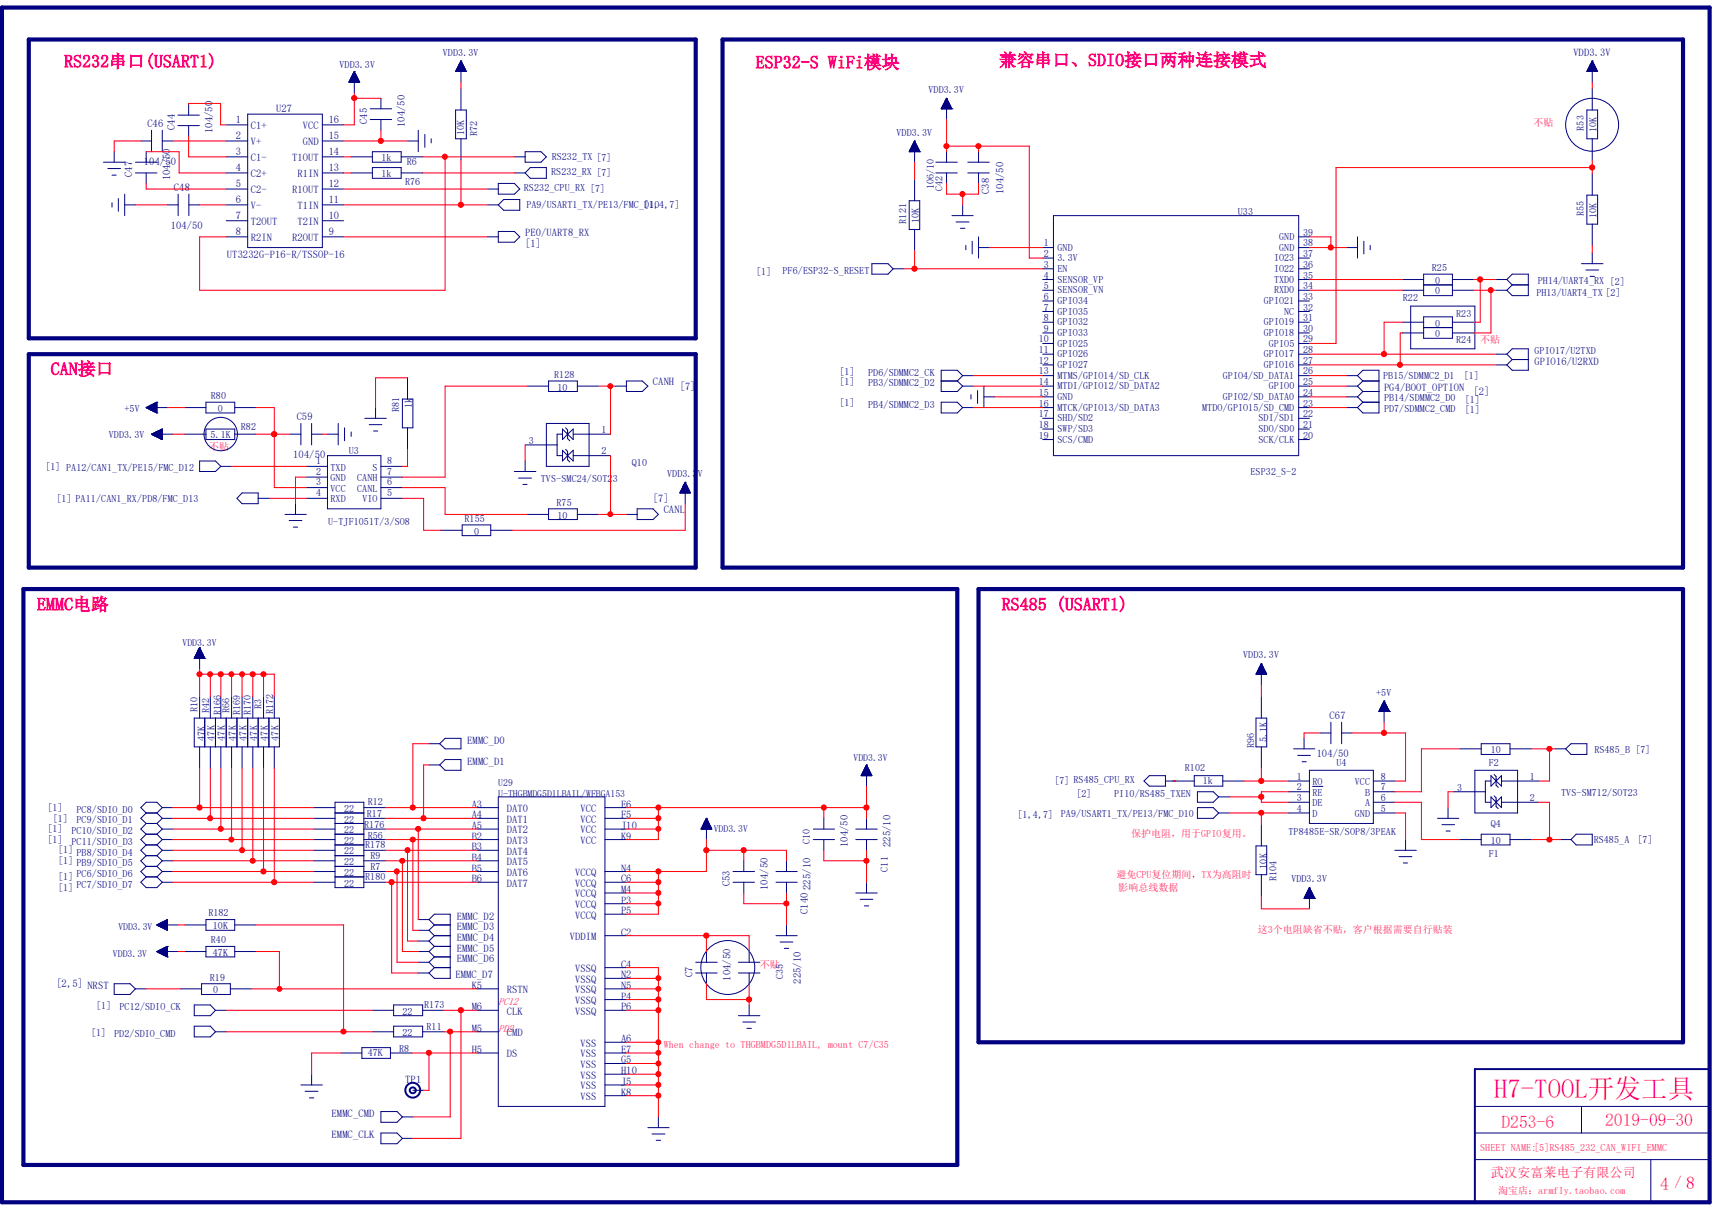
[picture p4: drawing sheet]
<svg xmlns="http://www.w3.org/2000/svg" width="297mm" height="210mm" viewBox="0 0 297 210" stroke-linecap="round" stroke-linejoin="round" font-family="sans-serif">
<defs><g id="words">
<text font-size="4.6" fill="#ff0080" x="259.2" y="190.5">H7-TOOL开发工具</text>
<g font-size="3" fill="#ff0080">
<text x="11.1" y="11.7">RS232串口(USART1)</text>
<text x="131.1" y="11.9">ESP32-S WiFi模块</text>
<text x="173.3" y="11.5">兼容串口、SDIO接口两种连接模式</text>
<text x="8.8" y="65.1">CAN接口</text>
<text x="6.4" y="105.9">EMMC电路</text>
<text x="173.8" y="105.9">RS485 (USART1)</text>
<text x="260.5" y="195.7">D253-6</text>
<text x="278.5" y="195.5">2019-09-30</text>
<text x="288" y="206.5">4</text>
<text x="292.5" y="206.3">8</text>
</g>
<text font-size="2.5" fill="#ff0080" x="290.5" y="206.1">/</text>
<text font-size="2.3" fill="#ff0080" x="258.7" y="204.2">武汉安富莱电子有限公司</text>
<g font-size="1.8" fill="#000080">
<text x="273" y="9.7">VDD3.3V</text>
<text x="25.6" y="22.1">C46</text>
<text x="30.3" y="22.6" transform="rotate(-90 30.3 22.6)">C44</text>
<text x="36.9" y="23.1" transform="rotate(-90 36.9 23.1)">104/50</text>
<text x="40.9" y="21.3">1</text>
<text x="43.5" y="22.4">C1+</text>
<text x="47.9" y="19.4">U27</text>
<text x="52.5" y="22.4">VCC</text>
<text x="57" y="21.3">16</text>
<text x="63.7" y="21.5" transform="rotate(-90 63.7 21.5)">C45</text>
<text x="70.2" y="22.1" transform="rotate(-90 70.2 22.1)">104/50</text>
<text x="25" y="28.6">104/50</text>
<text x="40.9" y="24.1">2</text>
<text x="40.9" y="26.8">3</text>
<text x="40.9" y="29.6">4</text>
<text x="43.5" y="25.2">V+</text>
<text x="43.5" y="28">C1-</text>
<text x="50.7" y="28">T1OUT</text>
<text x="52.5" y="25.2">GND</text>
<text x="57" y="29.6">13</text>
<text x="57" y="26.8">14</text>
<text x="57" y="24.1">15</text>
<text x="22.9" y="30.7" transform="rotate(-90 22.9 30.7)">C47</text>
<text x="29.5" y="31.3" transform="rotate(-90 29.5 31.3)">104/50</text>
<text x="30.2" y="33.1">C48</text>
<text x="40.9" y="32.4">5</text>
<text x="40.9" y="35.2">6</text>
<text x="43.5" y="30.8">C2+</text>
<text x="43.5" y="33.6">C2-</text>
<text x="50.7" y="33.6">R1OUT</text>
<text x="51.6" y="30.8">R1IN</text>
<text x="57" y="35.2">11</text>
<text x="57" y="32.4">12</text>
<text x="171.6" y="33.7" transform="rotate(-90 171.6 33.7)">C38</text>
<text x="174.1" y="33.7" transform="rotate(-90 174.1 33.7)">104/50</text>
<text x="29.6" y="39.7">104/50</text>
<text x="40.9" y="38">7</text>
<text x="40.9" y="40.7">8</text>
<text x="43.5" y="36.3">V-</text>
<text x="43.5" y="39.1">T2OUT</text>
<text x="43.5" y="41.9">R2IN</text>
<text x="50.7" y="41.9">R2OUT</text>
<text x="51.6" y="39.1">T2IN</text>
<text x="51.6" y="36.3">T1IN</text>
<text x="57" y="40.7">9</text>
<text x="57" y="38">10</text>
<text x="91.1" y="40.9">PE0/UART8_RX</text>
<text x="39.4" y="44.8">UT3232G-P16-R/TSSOP-16</text>
<text x="91.1" y="42.9">[1]</text>
<text x="266.2" y="63.3">GPIO16/U2RXD</text>
<text x="113.3" y="66.8">CANH</text>
<text x="117.9" y="67.7">[7]</text>
<text x="240.1" y="67.9">PG4/BOOT_OPTION</text>
<text x="255.6" y="68.6">[2]</text>
<text x="51.5" y="72.9">C59</text>
<text x="50.9" y="79.5">104/50</text>
<text x="113.3" y="87.1">[7]</text>
<text x="115.1" y="89.1">CANL</text>
<text x="230.7" y="124.8">C67</text>
<text x="81.1" y="129.1">EMMC_D0</text>
<text x="228.4" y="131.4">104/50</text>
<text x="81.1" y="132.8">EMMC_D1</text>
<text x="81.8" y="140.2">A3</text>
<text x="81.8" y="142">A4</text>
<text x="81.8" y="143.9">A5</text>
<text x="87.9" y="140.9">DAT0</text>
<text x="87.9" y="142.8">DAT1</text>
<text x="100.7" y="140.9">VCC</text>
<text x="100.7" y="142.8">VCC</text>
<text x="107.7" y="140.2">E6</text>
<text x="107.7" y="142">F5</text>
<text x="107.7" y="143.9">J10</text>
<text x="81.8" y="145.7">B2</text>
<text x="81.8" y="147.6">B3</text>
<text x="81.8" y="149.4">B4</text>
<text x="87.9" y="144.7">DAT2</text>
<text x="87.9" y="146.5">DAT3</text>
<text x="87.9" y="148.3">DAT4</text>
<text x="100.7" y="144.7">VCC</text>
<text x="100.7" y="146.5">VCC</text>
<text x="107.7" y="145.7">K9</text>
<text x="147.1" y="147" transform="rotate(-90 147.1 147)">104/50</text>
<text x="154.5" y="147" transform="rotate(-90 154.5 147)">225/10</text>
<text x="81.8" y="151.3">B5</text>
<text x="81.8" y="153.1">B6</text>
<text x="87.9" y="150.2">DAT5</text>
<text x="87.9" y="152">DAT6</text>
<text x="87.9" y="153.9">DAT7</text>
<text x="99.8" y="153.9">VCCQ</text>
<text x="99.8" y="155.7">VCCQ</text>
<text x="99.8" y="152">VCCQ</text>
<text x="107.7" y="153.1">C6</text>
<text x="107.7" y="155">M4</text>
<text x="107.7" y="151.3">N4</text>
<text x="126.6" y="153.8" transform="rotate(-90 126.6 153.8)">C53</text>
<text x="133.2" y="154.4" transform="rotate(-90 133.2 154.4)">104/50</text>
<text x="140.6" y="154.4" transform="rotate(-90 140.6 154.4)">225/10</text>
<text x="79.2" y="161.5">EMMC_D3</text>
<text x="79.2" y="159.6">EMMC_D2</text>
<text x="99.8" y="157.6">VCCQ</text>
<text x="99.8" y="159.4">VCCQ</text>
<text x="107.7" y="156.8">P3</text>
<text x="107.7" y="158.7">P5</text>
<text x="140.1" y="158.7" transform="rotate(-90 140.1 158.7)">C140</text>
<text x="79.2" y="167">EMMC_D6</text>
<text x="79.2" y="165.1">EMMC_D5</text>
<text x="79.2" y="163.3">EMMC_D4</text>
<text x="98.8" y="163.2">VDDIM</text>
<text x="107.7" y="162.4">C2</text>
<text x="107.7" y="167.9">C4</text>
<text x="9.8" y="171.4">[2,5] NRST</text>
<text x="79" y="169.8">EMMC_D7</text>
<text x="81.8" y="171.6">K5</text>
<text x="87.9" y="172.4">RSTN</text>
<text x="99.8" y="172.4">VSSQ</text>
<text x="99.8" y="170.6">VSSQ</text>
<text x="99.8" y="168.7">VSSQ</text>
<text x="107.7" y="173.5">P4</text>
<text x="107.7" y="171.6">N5</text>
<text x="107.7" y="169.8">N2</text>
<text x="120.1" y="169.6" transform="rotate(-90 120.1 169.6)">C7</text>
<text x="126.7" y="170.2" transform="rotate(-90 126.7 170.2)">104/50</text>
<text x="138.9" y="170.7" transform="rotate(-90 138.9 170.7)">225/10</text>
<text x="81.8" y="175.3">M6</text>
<text x="81.8" y="179.1">M5</text>
<text x="87.9" y="176.1">CLK</text>
<text x="87.9" y="179.8">CMD</text>
<text x="99.8" y="176.1">VSSQ</text>
<text x="99.8" y="174.2">VSSQ</text>
<text x="107.7" y="175.3">P6</text>
<text x="81.8" y="182.8">H5</text>
<text x="87.9" y="183.5">DS</text>
<text x="100.7" y="183.5">VSS</text>
<text x="100.7" y="181.7">VSS</text>
<text x="100.7" y="185.3">VSS</text>
<text x="107.7" y="182.8">E7</text>
<text x="107.7" y="180.9">A6</text>
<text x="107.7" y="184.6">G5</text>
<text x="70.3" y="187.9">TP1</text>
<text x="100.7" y="187.2">VSS</text>
<text x="100.7" y="190.9">VSS</text>
<text x="100.7" y="189.1">VSS</text>
<text x="107.7" y="186.4">H10</text>
<text x="107.7" y="190.2">K8</text>
<text x="107.7" y="188.3">J5</text>
<text x="57.5" y="193.8">EMMC_CMD</text>
<text x="57.5" y="197.6">EMMC_CLK</text>
</g>
<g font-size="1.8" fill="#ff0080">
<text x="86.4" y="179.1">PD2</text>
<text x="86.4" y="174.4">PC12</text>
</g>
<g font-size="1.7" fill="#000080">
<text x="58.9" y="11.9">VDD3.3V</text>
<text x="76.8" y="9.7">VDD3.3V</text>
<text x="161.1" y="16.1">VDD3.3V</text>
<text x="80.5" y="23.4" transform="rotate(-90 80.5 23.4)">10K</text>
<text x="82.8" y="23.6" transform="rotate(-90 82.8 23.6)">R72</text>
<text x="155.5" y="23.5">VDD3.3V</text>
<text x="274.7" y="22.7" transform="rotate(-90 274.7 22.7)">R53</text>
<text x="276.9" y="23" transform="rotate(-90 276.9 23)">10K</text>
<text x="66.2" y="28">1k</text>
<text x="70.6" y="28.7">R6</text>
<text x="95.7" y="27.8">RS232_TX [7]</text>
<text x="66.2" y="30.7">1k</text>
<text x="70.3" y="32">R76</text>
<text x="90.9" y="33.1">RS232_CPU_RX [7]</text>
<text x="95.6" y="30.4">RS232_RX [7]</text>
<text x="162" y="32.8" transform="rotate(-90 162 32.8)">106/10</text>
<text x="163.5" y="33.2" transform="rotate(-90 163.5 33.2)">C42</text>
<text x="91.3" y="36.1">PA9/USART1_TX/PE13/FMC_D10</text>
<text x="111.7" y="36.1">[ ,4,7]</text>
<text x="157.2" y="38.8" transform="rotate(-90 157.2 38.8)">R121</text>
<text x="159.4" y="38.7" transform="rotate(-90 159.4 38.7)">10K</text>
<text x="214.8" y="37.3">U33</text>
<text x="221.9" y="41.7">GND</text>
<text x="226.1" y="40.9">39</text>
<text x="274.7" y="37.5" transform="rotate(-90 274.7 37.5)">R55</text>
<text x="276.9" y="37.8" transform="rotate(-90 276.9 37.8)">10K</text>
<text x="131.2" y="47.8">[1]</text>
<text x="135.8" y="47.6">PF6/ESP32-S_RESET</text>
<text x="181.1" y="42.8">1</text>
<text x="181.1" y="44.6">2</text>
<text x="181.1" y="46.5">3</text>
<text x="183.5" y="43.5">GND</text>
<text x="183.5" y="45.3">3.3V</text>
<text x="183.5" y="47.2">EN</text>
<text x="221" y="47.2">IO22</text>
<text x="221" y="45.3">IO23</text>
<text x="221.9" y="43.5">GND</text>
<text x="226.1" y="46.5">36</text>
<text x="226.1" y="44.6">37</text>
<text x="226.1" y="42.8">38</text>
<text x="248.4" y="47">R25</text>
<text x="181.1" y="48.3">4</text>
<text x="181.1" y="50.2">5</text>
<text x="181.1" y="52">6</text>
<text x="181.1" y="53.9">7</text>
<text x="183.5" y="49.1">SENSOR_VP</text>
<text x="183.5" y="50.9">SENSOR_VN</text>
<text x="183.5" y="52.7">GPIO34</text>
<text x="219.2" y="52.7">GPIO21</text>
<text x="221" y="50.9">RXD0</text>
<text x="221" y="49.1">TXD0</text>
<text x="226.1" y="53.9">32</text>
<text x="226.1" y="52">33</text>
<text x="226.1" y="50.2">34</text>
<text x="226.1" y="48.3">35</text>
<text x="243.4" y="52.2">R22</text>
<text x="249" y="51.1">0</text>
<text x="249" y="49.3">0</text>
<text x="266.5" y="51.3">PH13/UART4_TX [2]</text>
<text x="266.8" y="49.2">PH14/UART4_RX [2]</text>
<text x="180.2" y="59.4">10</text>
<text x="181.1" y="55.7">8</text>
<text x="181.1" y="57.6">9</text>
<text x="183.5" y="54.6">GPIO35</text>
<text x="183.5" y="56.4">GPIO32</text>
<text x="183.5" y="58.3">GPIO33</text>
<text x="219.2" y="58.3">GPIO18</text>
<text x="219.2" y="56.4">GPIO19</text>
<text x="222.8" y="54.6">NC</text>
<text x="226.1" y="59.4">29</text>
<text x="226.1" y="57.6">30</text>
<text x="226.1" y="55.7">31</text>
<text x="249" y="56.7">0</text>
<text x="249" y="58.5">0</text>
<text x="252.6" y="55">R23</text>
<text x="252.6" y="59.6">R24</text>
<text x="96.1" y="65.6">R128</text>
<text x="145.6" y="65">[1]</text>
<text x="150.6" y="65.2">PD6/SDMMC2_CK</text>
<text x="180.2" y="61.3">11</text>
<text x="180.2" y="63.2">12</text>
<text x="180.2" y="65">13</text>
<text x="183.5" y="60.2">GPIO25</text>
<text x="183.5" y="62">GPIO26</text>
<text x="183.5" y="63.9">GPIO27</text>
<text x="183.5" y="65.7">MTMS/GPIO14/SD_CLK</text>
<text x="212.1" y="65.7">GPIO4/SD_DATA1</text>
<text x="219.2" y="63.9">GPIO16</text>
<text x="219.2" y="62">GPIO17</text>
<text x="220.1" y="60.2">GPIO5</text>
<text x="226.1" y="65">26</text>
<text x="226.1" y="63.2">27</text>
<text x="226.1" y="61.3">28</text>
<text x="239.9" y="65.7">PB15/SDMMC2_D1</text>
<text x="254" y="65.7">[1]</text>
<text x="266.2" y="61.5">GPIO17/U2TXD</text>
<text x="21.6" y="71.5">+5V</text>
<text x="36.6" y="69.3">R80</text>
<text x="37.8" y="71.5">0</text>
<text x="69.3" y="71.5" transform="rotate(-90 69.3 71.5)">R81</text>
<text x="71.5" y="70.7" transform="rotate(-90 71.5 70.7)">1k</text>
<text x="96.7" y="67.8">10</text>
<text x="145.6" y="66.8">[1]</text>
<text x="145.6" y="70.5">[1]</text>
<text x="150.6" y="67">PB3/SDMMC2_D2</text>
<text x="150.6" y="70.7">PB4/SDMMC2_D3</text>
<text x="180.2" y="66.8">14</text>
<text x="180.2" y="68.7">15</text>
<text x="180.2" y="70.6">16</text>
<text x="183.5" y="67.6">MTDI/GPIO12/SD_DATA2</text>
<text x="183.5" y="69.4">GND</text>
<text x="183.5" y="71.3">MTCK/GPIO13/SD_DATA3</text>
<text x="208.6" y="71.3">MTDO/GPIO15/SD_CMD</text>
<text x="212.1" y="69.4">GPIO2/SD_DATA0</text>
<text x="220.1" y="67.6">GPIO0</text>
<text x="226.1" y="70.6">23</text>
<text x="226.1" y="68.7">24</text>
<text x="226.1" y="66.8">25</text>
<text x="240.1" y="69.6">PB14/SDMMC2_D0</text>
<text x="240.1" y="71.5">PD7/SDMMC2_CMD</text>
<text x="254.1" y="70">[1]</text>
<text x="254.1" y="71.7">[1]</text>
<text x="18.9" y="75.9">VDD3.3V</text>
<text x="36.5" y="75.9">5.1K</text>
<text x="41.8" y="74.6">R82</text>
<text x="91.7" y="77.1">3</text>
<text x="104.4" y="75.1">1</text>
<text x="180.2" y="72.4">17</text>
<text x="180.2" y="74.3">18</text>
<text x="180.2" y="76.1">19</text>
<text x="183.5" y="73.1">SHD/SD2</text>
<text x="183.5" y="75">SWP/SD3</text>
<text x="183.5" y="76.8">SCS/CMD</text>
<text x="218.4" y="76.8">SCK/CLK</text>
<text x="218.4" y="75">SDO/SD0</text>
<text x="218.4" y="73.1">SDI/SD1</text>
<text x="226.1" y="76.1">20</text>
<text x="226.1" y="74.3">21</text>
<text x="226.1" y="72.4">22</text>
<text x="7.9" y="81.5">[1] PA12/CAN1_TX/PE15/FMC_D12</text>
<text x="54.8" y="80.6">1</text>
<text x="54.8" y="82.4">2</text>
<text x="57.4" y="81.7">TXD</text>
<text x="57.4" y="83.5">GND</text>
<text x="60.5" y="78.9">U3</text>
<text x="62" y="83.5">CANH</text>
<text x="64.6" y="81.7">S</text>
<text x="67.2" y="82.4">7</text>
<text x="67.2" y="80.6">8</text>
<text x="93.9" y="83.7">TVS-SMC24/SOT23</text>
<text x="104.4" y="78.8">2</text>
<text x="109.6" y="80.9">Q10</text>
<text x="115.7" y="82.8">VDD3.3V</text>
<text x="217" y="82.4">ESP32_S-2</text>
<text x="9.8" y="87.2">[1] PA11/CAN1_RX/PD8/FMC_D13</text>
<text x="54.8" y="84.2">3</text>
<text x="54.8" y="86.1">4</text>
<text x="57.4" y="85.3">VCC</text>
<text x="57.4" y="87.2">RXD</text>
<text x="62" y="85.3">CANL</text>
<text x="62.9" y="87.2">VIO</text>
<text x="67.2" y="86.1">5</text>
<text x="67.2" y="84.2">6</text>
<text x="96.6" y="87.8">R75</text>
<text x="56.9" y="91.1">U-TJF1051T/3/SO8</text>
<text x="80.6" y="90.6">R155</text>
<text x="82.3" y="92.8">0</text>
<text x="96.7" y="90">10</text>
<text x="31.7" y="112.2">VDD3.3V</text>
<text x="215.7" y="114.3">VDD3.3V</text>
<text x="34.2" y="123.6" transform="rotate(-90 34.2 123.6)">R10</text>
<text x="36.3" y="123.7" transform="rotate(-90 36.3 123.7)">R42</text>
<text x="38.3" y="124.2" transform="rotate(-90 38.3 124.2)">R166</text>
<text x="39.8" y="123.7" transform="rotate(-90 39.8 123.7)">R66</text>
<text x="41.7" y="124.2" transform="rotate(-90 41.7 124.2)">R169</text>
<text x="43.5" y="124.2" transform="rotate(-90 43.5 124.2)">R170</text>
<text x="45.3" y="123.1" transform="rotate(-90 45.3 123.1)">R3</text>
<text x="47.4" y="124" transform="rotate(-90 47.4 124)">R172</text>
<text x="238.8" y="120.7">+5V</text>
<text x="35.6" y="128.6" transform="rotate(-90 35.6 128.6)">47K</text>
<text x="37.2" y="128.5" transform="rotate(-90 37.2 128.5)">47K</text>
<text x="39" y="128.5" transform="rotate(-90 39 128.5)">47K</text>
<text x="40.9" y="128.5" transform="rotate(-90 40.9 128.5)">47K</text>
<text x="42.8" y="128.5" transform="rotate(-90 42.8 128.5)">47K</text>
<text x="44.6" y="128.5" transform="rotate(-90 44.6 128.5)">47K</text>
<text x="46.5" y="128.5" transform="rotate(-90 46.5 128.5)">47K</text>
<text x="48.3" y="128.5" transform="rotate(-90 48.3 128.5)">47K</text>
<text x="148.1" y="132">VDD3.3V</text>
<text x="217.6" y="129.8" transform="rotate(-90 217.6 129.8)">R96</text>
<text x="219.8" y="128.8" transform="rotate(-90 219.8 128.8)">5.1K</text>
<text x="258.7" y="130.7">10</text>
<text x="276.6" y="130.7">RS485_B [7]</text>
<text x="86.4" y="136.4">U29</text>
<text x="182.9" y="136.1">[7] RS485_CPU_RX</text>
<text x="205.6" y="133.9">R102</text>
<text x="208.7" y="136.1">1k</text>
<text x="225" y="135.3">1</text>
<text x="225" y="137.2">2</text>
<text x="227.7" y="136.3">RO</text>
<text x="231.9" y="133">U4</text>
<text x="235" y="136.3">VCC</text>
<text x="239.6" y="135.3">8</text>
<text x="239.6" y="137.2">7</text>
<text x="252.8" y="137.3">3</text>
<text x="258.3" y="132.9">F2</text>
<text x="265.4" y="135.3">1</text>
<text x="8.3" y="140.7">[1]</text>
<text x="9.2" y="142.6">[1]</text>
<text x="13.3" y="141.1">PC8/SDIO_D0</text>
<text x="13.3" y="142.9">PC9/SDIO_D1</text>
<text x="59.7" y="140.9">22</text>
<text x="59.7" y="142.7">22</text>
<text x="63.2" y="143.7">R176</text>
<text x="63.6" y="141.9">R17</text>
<text x="63.8" y="139.8">R12</text>
<text x="86.4" y="138.3">U-THGBMDG5D1LBAIL/WFBGA153</text>
<text x="176.5" y="142">[1,4,7]</text>
<text x="184.1" y="141.9">PA9/USART1_TX/PE13/FMC_D10</text>
<text x="186.7" y="138.3">[2]</text>
<text x="193.3" y="138.3">PI10/RS485_TXEN</text>
<text x="225" y="139">3</text>
<text x="225" y="140.8">4</text>
<text x="227.7" y="138.1">RE</text>
<text x="227.7" y="140">DE</text>
<text x="227.7" y="141.8">D</text>
<text x="235" y="141.8">GND</text>
<text x="236.8" y="138.1">B</text>
<text x="236.8" y="140">A</text>
<text x="239.6" y="139">6</text>
<text x="239.6" y="140.8">5</text>
<text x="258.7" y="143.5">Q4</text>
<text x="265.4" y="139">2</text>
<text x="270.8" y="138.1">TVS-SM712/SOT23</text>
<text x="8.3" y="144.4">[1]</text>
<text x="8.3" y="146.3">[1]</text>
<text x="10.1" y="148.1">[1] PB8/SDIO_D4</text>
<text x="10.1" y="150">[1] PB9/SDIO_D5</text>
<text x="12.4" y="144.8">PC10/SDIO_D2</text>
<text x="12.4" y="146.6">PC11/SDIO_D3</text>
<text x="59.7" y="144.6">22</text>
<text x="59.7" y="146.5">22</text>
<text x="59.7" y="148.3">22</text>
<text x="63.4" y="147.2">R178</text>
<text x="63.8" y="145.5">R56</text>
<text x="64.3" y="149.1">R9</text>
<text x="123.8" y="144.4">VDD3.3V</text>
<text x="140.5" y="146.5" transform="rotate(-90 140.5 146.5)">C10</text>
<text x="223.6" y="144.9">TP8485E-SR/SOP8/3PEAK</text>
<text x="258.3" y="148.7">F1</text>
<text x="258.7" y="146.5">10</text>
<text x="276.5" y="146.2">RS485_A</text>
<text x="284.1" y="146.3">[7]</text>
<text x="10.1" y="152.7">[1]</text>
<text x="10.1" y="154.6">[1]</text>
<text x="13.3" y="152.2">PC6/SDIO_D6</text>
<text x="13.3" y="154.1">PC7/SDIO_D7</text>
<text x="59.7" y="150.2">22</text>
<text x="59.7" y="152">22</text>
<text x="59.7" y="153.9">22</text>
<text x="63.4" y="152.8">R180</text>
<text x="64.3" y="150.9">R7</text>
<text x="154.1" y="151.3" transform="rotate(-90 154.1 151.3)">C11</text>
<text x="219.8" y="150.7" transform="rotate(-90 219.8 150.7)">10K</text>
<text x="221.4" y="152.9" transform="rotate(-90 221.4 152.9)">R104</text>
<text x="224" y="153.1">VDD3.3V</text>
<text x="20.5" y="161.5">VDD3.3V</text>
<text x="36.2" y="159">R182</text>
<text x="36.9" y="161.3">10K</text>
<text x="19.6" y="166.1">VDD3.3V</text>
<text x="36.6" y="163.7">R40</text>
<text x="36.9" y="165.9">47K</text>
<text x="36.4" y="170.2">R19</text>
<text x="37" y="172.4">0</text>
<text x="135.9" y="170" transform="rotate(-90 135.9 170)">C35</text>
<text x="15.8" y="179.8">[1]</text>
<text x="16.7" y="175.1">[1]</text>
<text x="19.8" y="180">PD2/SDIO_CMD</text>
<text x="20.7" y="175.3">PC12/SDIO_CK</text>
<text x="69.8" y="176.1">22</text>
<text x="69.8" y="179.8">22</text>
<text x="73.6" y="175">R173</text>
<text x="74" y="178.7">R11</text>
<text x="63.8" y="183.3">47K</text>
<text x="69.3" y="182.5">R8</text>
</g>
<g font-size="1.7" fill="#ff0080">
<text x="266" y="21.9">不贴</text>
<text x="256.8" y="59.6">不贴</text>
<text x="36.3" y="78.1">不贴</text>
<text x="196.3" y="145.3">保护电阻，用于GPIO复用。</text>
<text x="193.7" y="152.4">避免CPU复位期间，TX为高阻时</text>
<text x="194" y="154.6">影响总线数据</text>
<text x="218.2" y="162">这3个电阻缺省不贴，客户根据需要自行贴装</text>
<text x="131.8" y="167.9">不贴</text>
<text x="115.1" y="181.8">When change to THGBMDG5D1LBAIL, mount C7/C35</text>
<text x="256.8" y="199.8">SHEET NAME:[5]RS485_232_CAN_WIFI_EMMC</text>
<text x="259.9" y="207.2">淘宝店：armfly.taobao.com</text>
</g>
</g></defs>
<g fill="none" stroke="#000080" stroke-width=".17">
<path d="M30.9 20h3.7M32.7 18.1v1.9M43 19.8h12.9v23.2h-12.9zM60.6 14.2l1.8 .1M60.6 14.1v.2M60.6 14.1h1.7M60.6 14.1h1.7v.2M60.6 14v.3M60.7 14h1.5M60.7 14.3v-.4h1.5v.4M60.7 13.8h1.4M60.8 13.8h1.3v.5"/>
<path d="M60.8 13.7v.6M60.8 13.7h1.3M60.9 13.6h1.2v.7M60.9 13.5v.8M60.9 13.5h1.1M60.9 13.5h1.1v.8M60.9 13.4v.9M61 13.4h.9M61 14.3v-1h.9v1M61.1 13.2h.7v1.1M61.1 13.1v1.2M61.1 13.1h.7"/>
<path d="M61.2 13h.6v1.3M61.3 12.9h.4v1.4M61.3 12.7h.3v1.6M61.3 12.7v1.6M61.3 12.7h.3M61.4 12.6h.1v1.7M61.4 12.5v1.8M61.4 12.5h.1M61.5 12.4h.1M61.5 12.4v3.7M61.5 12.4l.9 1.9h-1.9zM61.6 12.8h-.3v1.5"/>
<path d="M61.7 12.9h-.5v1.4M64.2 18.9h3.7M66.1 17.1v1.8M79 19.1h1.9v5h-1.9zM79.1 12.4h1.8M79.1 12.3v.1M79.1 12.3h1.7M79.2 12.2h1.6v.2M79.2 12.1v.3M79.2 12.1h1.6M79.2 12.4v-.4h1.5v.4M79.3 12h1.4"/>
<path d="M79.3 11.9h1.3v.5M79.3 11.9v.5M79.4 11.9h1.2M79.4 11.8h1.2M79.4 11.7v.7M79.4 11.7h1.1M79.5 11.6h1v.8M79.5 11.6v.8M79.5 11.5h.9v.9M79.6 11.3h.7v1.1M79.7 11.1h.6v1.3M79.7 11.1v1.3"/>
<path d="M79.7 11.1h.6M79.8 11h.4v1.4M79.8 11v1.4M79.8 11h.4M79.8 10.9h.3v1.5M79.8 10.8v1.6M79.9 10.8h.2M79.9 10.7h.2v1.7M79.9 10.6v1.8M79.9 10.6h.1M80 10.6h.1M80 10.6v3.7"/>
<path d="M80 15.4v3.7M80 10.6l.9 1.8h-1.9zM80.3 11.2h-.7v1.2M80.4 11.4h-.9v1M163.3 18.9h.1M163.3 18.9h1.8M163.4 18.8h1.7M163.4 18.7v.2M163.4 18.7h1.6M163.4 18.9v-.3h1.6v.3M163.5 18.5h1.4M163.5 18.4v.5"/>
<path d="M163.5 18.4h1.4M163.6 18.3h1.2v.6M163.6 18.2v.7M163.6 18.2h1.2M163.7 18.2h1.1M163.7 18.1v.8M163.7 18.1h1M163.7 18h1M163.8 17.9h.8M163.8 17.8h.8M163.8 17.8v1.1M163.9 17.7h.6"/>
<path d="M163.9 17.6v1.3M164 17.6h.5M164 17.5v1.4M164 17.5h.4M164 17.4h.4v1.5M164 17.4v1.5M164.1 17.4h.3M164.1 17.3h.2M164.1 17.2v1.7M164.1 17.2h.2M164.2 17.1h.1M164.2 17.1v1.8"/>
<path d="M164.2 17.1v3.6M164.2 17.1l-.9 1.8M164.2 17.1l.9 1.8M164.3 17.1v1.8M164.3 17.3v1.6M164.5 17.6v1.3M164.5 17.7v1.2M164.6 18h-.9v.9M164.6 17.9v1M164.7 18v.9M164.8 18.2v.7M164.9 18.5v.4"/>
<path d="M165.1 18.8v.1M165.1 18.9h.1M275.3 19.1h1.9v5h-1.9zM275.3 12.3v.1M275.3 12.4h1.8M275.4 12.3h1.7M275.4 12.2h1.6v.2M275.4 12.1v.3M275.5 12.1h1.5M275.5 12.4v-.4h1.4v.4M275.5 12h1.4M275.5 11.9h1.4v.5"/>
<path d="M275.5 11.9v.5M275.6 11.9h1.3M275.6 11.8h1.2v.6M275.6 11.7v.7M275.7 11.7h1.1M275.7 11.6h1v.8M275.7 11.5h1v.9M275.7 11.6v.8M275.8 11.3h.8v1.1M275.8 11.2v1.2M275.9 11.2h.7M275.9 11.1h.6v1.3"/>
<path d="M275.9 11.1v1.3M276 11.1h.5M276 11h.4v1.4M276 11v1.4M276.1 11h.3M276.1 10.9h.3v1.5M276.1 10.7h.2v1.7M276.1 10.6v1.8M276.2 10.6h.1M276.2 10.6v3.7M276.2 15.4v3.7M276.2 10.6l1 1.8h-1.9"/>
<path d="M276.2 10.6l-.9 1.8M276.4 10.8h-.3v1.6M276.6 11.4h-.8v1M17.9 28.2h3.7M18.7 29.3h2.2M19.4 30.4h.8M19.4 35.2v.7M19.8 26.3v1.9M20.5 34.5v2.2M21.6 35.6h1.9M21.6 33.7v3.7M23.5 30h3.7"/>
<path d="M23.5 28.2h3.7M24.4 24.5h1.9M25.4 26.3v1.9M25.4 30v1.8M26.3 22.6v3.7M28.2 24.5h1.8M28.2 22.6v3.7M29 35.6h1.9M30.9 21.8h3.7M30.9 33.7v3.7M32.7 21.8v1.9M32.8 35.6h1.8"/>
<path d="M32.8 33.7v3.7M39.2 21.7h3.8M39.2 24.5h3.8M39.2 27.2h3.8M39.2 30h3.8M39.2 32.8h3.8M39.2 35.6h3.8M39.2 38.3h3.8M55.9 21.7h3.7M55.9 24.5h3.7M55.9 27.2h3.7M55.9 30h3.7"/>
<path d="M55.9 32.8h3.7M55.9 35.6h3.7M55.9 38.3h3.7M60.9 27.2h3.7M60.9 30h3.7M64.2 20.7h3.7M64.6 26.3h5v1.9h-5zM64.6 29.1h5v1.8h-5zM66.1 20.7v1.9M69.6 27.2h3.7M69.6 30h3.7M70.7 24.5h1.9"/>
<path d="M72.6 22.6v3.7M73.7 23.3v2.3M74.8 24.1v.7M80 24.1v3.7M84.6 32.8h1.8M84.6 35.6h1.8M86.4 31.8h2.8l1 1-1 .9h-2.8zM87.4 34.6h2.8v1.9h-2.8l-1-.9zM89.2 27.2h1.9M89.2 30h1.9M91.1 26.3h2.8l.9 .9-.9 1h-2.8zM92 29.1h2.8v1.8h-2.8l-.9-.9z"/>
<path d="M157.7 26.3h.1M157.7 26.3h1.9M157.7 34.8h1.9v5h-1.9zM157.8 26.2h1.8M157.8 26.2h1.7M157.8 26.1v.2M157.9 26.1h1.6M157.9 26h1.5M157.9 26v.3M157.9 25.9h1.5M157.9 25.8v.5M158 25.8h1.3"/>
<path d="M158 25.7h1.3M158 25.7v.6M158.1 25.7h1.2M158.1 25.6h1.1M158.1 25.5v.8M158.2 25.5h1M158.2 25.4h.9v.9M158.2 25.4v.9M158.2 25.4h.9M158.2 25.3h.8M158.2 25.2v1.1M158.3 25.2h.7"/>
<path d="M158.3 25.1h.7M158.3 25.1v1.2M158.4 25.1h.6M158.4 25h.5M158.4 24.9h.5M158.4 24.9v1.4M158.5 24.8h.3M158.5 24.7v1.6M158.5 24.7h.2M158.5 24.6v1.7M158.6 24.6h.1M158.6 24.6l.1 1.7"/>
<path d="M158.6 24.5v1.8M158.7 24.5h.1M158.7 24.5v3.7M158.7 31.1v3.7M158.7 39.8v3.7M158.7 24.5l-1 1.8M158.7 24.5l.9 1.8M158.7 24.7v1.6M158.8 24.8v1.5M158.9 25v1.3M159 25.1v1.2M159 25.3v1"/>
<path d="M159.2 25.6v.7M159.3 25.7v.6M159.4 25.9v.4M159.4 26v.3M159.5 26.2v.1M159.6 26.3h.1M162.3 30h3.8M162.3 28.2h3.8M164.2 26.3v1.9M164.2 30v1.8M165.1 37.4h3.7M165.9 38.5h2.2"/>
<path d="M166.6 39.6h.8M167 35.6v1.8M167.9 30h3.7M167.9 28.2h3.7M169.8 26.3v1.9M169.8 30v1.8M182.8 37.4h42.5v41.7h-42.5zM275.3 33.9h1.9v5h-1.9zM276.2 24.1v3.7M276.2 30.2v3.7M276.2 38.9v3.7M39.2 41.1h3.8"/>
<path d="M55.9 41.1h3.7M84.6 41.1h1.8M86.4 40.2h2.8l1 .9-1 .9h-2.8zM151.3 45.8h2.8l.8 .9-.8 .9h-2.8zM154.9 46.7h1.9M167.6 42.6v.7M168.7 41.9v2.2M169.8 43h1.8M169.8 41.1v3.7M180.9 43h1.9M180.9 44.8h1.9M180.9 46.7h1.9"/>
<path d="M180.9 48.5h1.9M180.9 50.4h1.9M180.9 52.2h1.9M180.9 54.1h1.9M180.9 55.9h1.9M180.9 57.8h1.9M180.9 59.6h1.9M225.3 43h1.9M225.3 41.1h1.9M225.3 44.8h1.9M225.3 46.7h1.9M225.3 48.5h1.9"/>
<path d="M225.3 50.4h1.9M225.3 52.2h1.9M225.3 54.1h1.9M225.3 55.9h1.9M225.3 57.8h1.9M225.3 59.6h1.9M233.6 43h1.9M235.5 41.1v3.7M236.6 41.9v2.2M237.7 42.6v.7M243.3 48.5h3.7M243.3 50.4h3.7"/>
<path d="M243.3 55.9h3.7M243.3 57.8h3.7M244.7 53.1h11.2v7.4h-11.2zM247 49.4h5M247 47.6h5v3.7h-5zM247 55h5v3.7h-5zM247 56.9h5M252 48.5h3.7M252 50.4h3.7M252 55.9h3.7M252 57.8h3.7M259.5 48.5h1.9"/>
<path d="M259.5 50.4h1.9M261.4 48.5l.9-.9h2.8v3.7h-2.8l-.9-.9M261.4 48.5l.9 .9M262.3 49.4h2.8M262.3 49.4l-.9 1M274.4 45.8h3.7M275.1 46.9h2.2M275.8 48h.8M276.2 43.9v1.9M25.4 70.7h3.6M25.4 70.7l1.8 1M25.4 70.8h1.8"/>
<path d="M25.4 70.7v.1M25.4 70.7h1.8M25.5 70.7v.1h1.7M25.6 70.6v.3M25.7 70.6v.3h1.5M25.7 70.6h1.5M25.7 70.5v.5M25.8 70.5v.5h1.4M25.9 70.5h1.3M25.9 70.4v.6M26 71.1h1.2M26.1 71.2h1.1"/>
<path d="M26.1 70.4v.7M26.1 70.3v.9M26.2 70.3h1M26.2 70.3v.9M26.3 75.4h.1M26.3 70.3v.9h.9M26.3 75.4h3.7M26.3 70.3h.9M26.4 70.2v1M26.4 75.4h.1M26.4 75.4h1.8M26.5 70.1v1.2"/>
<path d="M26.5 75.3v.2M26.5 75.5h1.7M26.6 70.1v1.3h.6M26.6 70.1h.6M26.6 70.1v1.3M26.6 75.2v.4M26.6 75.6h1.6M26.7 70v1.5h.5M26.8 70h.4M26.8 70v1.5M26.8 75.1v.5M26.8 75.7h1.4"/>
<path d="M27 69.9v1.6M27 75.1v.6M27 75.7h1.2M27 69.9v1.7h.2M27.1 69.8v1.8M27.1 75v.8M27.1 75.8h1.1M27.2 69.8v1.9M27.2 71.7h.1M27.2 69.8h.1M27.2 69.8l-1.8 .9M27.2 69.9h-.3v1.6h.3"/>
<path d="M27.2 70.2h-.7v1.1h.7M27.2 70.6h-1.6v.2M27.2 70.4h-1.2v.7M27.3 74.9v1h.9M27.4 74.8v1.1M27.5 74.7v1.3M27.7 74.7v1.4M27.7 76.1h.5M27.9 76.2h.3M27.9 74.6v1.6M28 74.5v1.7M28 76.2h.2"/>
<path d="M28.2 74.5v1.8l-1.9-.9M28.2 74.5l-.1 1.7M28.2 74.8h-.7v1.1h.7M28.2 75.3h-1.7v.1M28.2 75.2h-1.6v.3M28.2 75.1h-1.5v.5M28.2 75.1h-1.3v.6M28.2 75h-1.2v.7M28.2 74.9h-1v.9M28.2 74.5l-1.9 .9M28.2 74.7h-.6v1.3h.6M28.2 74.8h-.9v1.1"/>
<path d="M28.2 74.6h-.4v1.5M28.2 74.5h-.3v1.7M32 75.4h3.7M32 70.7h3.7M35.7 69.8h5v1.9h-5zM35.7 74.5h5v1.8h-5zM40.7 75.4h3.7M40.7 70.7h3.7M50.3 75.4h1.9M52.2 73.5v3.7M54.1 73.5v3.7M54.1 75.4h1.8"/>
<path d="M56.8 79.1h9.3v9.2h-9.3zM56.8 75.4h1.9M58.7 73.5v3.7M59.8 74.3v2.2M60.9 75v.7M63.3 72.6h3.7M64.1 73.7h2.2M64.8 74.8h.7M65.2 70.7v1.9M69.8 69.3h1.8v5h-1.8zM70.7 65.6v3.7M70.7 74.3v3.7"/>
<path d="M91.1 77.2h5.5M91.4 67h3.8M94.8 73.5h7.4v7.4h-7.4zM95.2 66.1h5v1.8h-5zM97.6 75.4h-1v3.7h1M97.6 74.5l.9 .9-.9 .9zM97.6 78.1l.9 1-.9 .9zM98.1 74.3l.4 .3v1.5l.3 .4M98.1 78l.4 .4v1.4l.3 .4M98.5 75.4l.9-.9v1.8zM98.5 79.1l.9-1v1.9zM99.4 79.1h6.5"/>
<path d="M99.4 75.4h6.5M100.2 67h3.7M106.8 67h1.9M108.7 66.1h2.7l1 .9-1 .9h-2.7zM163.3 69.8h2.8l.9 .9-.9 1h-2.8zM163.3 66.1h2.8M166.1 66.1l.9 .9M167 70.7h1.8M167 65.2h1.8M167 67h1.8M167 65.2l-.9-.9h-2.8v3.6h2.8l.9-.9M167 65.2l-.9 .9"/>
<path d="M168.4 68.5v.8M169.6 67.8v2.2M170.7 68.9h1.9M170.7 67v3.7M180.9 70.7h1.9M180.9 74.5h1.9M180.9 76.3h1.9M180.9 61.5h1.9M180.9 63.3h1.9M180.9 65.2h1.9M180.9 67h1.9M180.9 68.9h1.9"/>
<path d="M180.9 72.6h1.9M225.3 70.7h1.9M225.3 74.5h1.9M225.3 76.3h1.9M225.3 61.5h1.9M225.3 63.3h1.9M225.3 65.2h1.9M225.3 67h1.9M225.3 68.9h1.9M225.3 72.6h1.9M233.6 70.7h1.9M233.6 65.2h1.9"/>
<path d="M233.6 67h1.9M233.6 68.9h1.9M235.5 65.2l.9-.9h2.8v7.4h-2.8l-.9-1M235.5 65.2l.9 .9M235.5 68.9l.9 .9M235.5 67l.9 .9M236.4 69.8h2.8M236.4 66.1h2.8M236.4 67.9h2.8M236.4 67.9l-.9 1M236.4 69.8l-.9 .9M236.4 66.1l-.9 .9"/>
<path d="M259.5 61.5h1.9M259.5 63.3h1.9M261.4 61.5l.9-1h2.8v3.8h-2.8l-.9-1M261.4 61.5l.9 .9M262.3 62.4h2.8M262.3 62.4l-.9 .9M34.6 80h2.8l.9 .9-.9 .9h-2.8zM38.3 80.9h1.9M42 85.6h2.8v1.8h-2.8l-.9-.9zM44.8 86.5h1.9M49.4 89.3h3.7M50.2 90.3h2.2"/>
<path d="M50.9 91.5h.7M51.3 87.4v1.9M53.1 80.9h3.7M53.1 82.8h3.7M53.1 84.6h3.7M53.1 86.5h3.7M66.1 80.9h3.7M66.1 82.8h3.7M66.1 84.6h3.7M66.1 86.5h3.7M76.5 92h3.7M80.2 91.1h4.9v1.9h-4.9z"/>
<path d="M85.1 92h3.8M89.2 81.8h3.8M90 83h2.2M90.7 84.1h.7M91.1 80v1.8M91.4 89.3h3.8M95.2 88.3h5v1.9h-5zM100.2 89.3h3.7M108.7 89.3h1.8M110.5 88.3h2.8l.9 1-.9 .9h-2.8zM118 85.5h1.8M118 85.4h1.7"/>
<path d="M118 85.3v.3M118.1 85.3h1.5M118.1 85.2h1.5M118.1 85.1v.5M118.2 85.1h1.3M118.2 85v.6M118.2 85h1.3v.6M118.3 84.9h1.1M118.4 84.8h1v.8M118.4 84.6h.9M118.4 84.5v1.1M118.5 84.5h.8"/>
<path d="M118.5 84.4v1.2M118.5 84.4h.7M118.5 84.3h.7M118.5 84.2v1.4M118.6 84.2h.5M118.6 84.1v1.5M118.7 84.1h.3M118.7 84h.3M118.7 83.9v1.7M118.7 83.9h.3M118.8 83.9h.1v1.7M118.8 83.8v1.8"/>
<path d="M118.8 83.8h.1M118.9 83.7h.1M118.9 83.7l-1 1.9h1.9M118.9 83.7v3.7M118.9 83.7l.9 1.9M119 84v1.6M119.1 84.2v1.4M119.2 84.3v1.3M119.3 84.5v1.1M119.3 84.6v1M119.3 84.7h-.9v.9M119.4 84.8h-1.1v.8"/>
<path d="M119.4 84.9v.7M119.6 85.2v.4M119.7 85.3v.3M119.7 85.5l-1.7 .1M119.8 85.5v.1M33.7 114.3h.1M33.7 114.3h1.8M33.7 114.2h1.8M33.7 114.1h1.8v.2M33.7 114v.3M33.8 114h1.6M33.8 114h1.6v.3"/>
<path d="M33.8 113.9v.4M33.9 113.9h1.4M33.9 114.3v-.5h1.4v.5M34 113.7h1.3M34 113.7h1.2v.6M34 113.6h1.2M34 113.6v.7M34.1 113.5h1.1v.8M34.1 113.4h1v.9M34.1 113.3v1M34.2 113.3h.9M34.2 113.2h.8v1.1"/>
<path d="M34.2 113.2v1.1M34.2 113.2h.8M34.3 113.1h.7v1.2M34.3 113v1.3M34.3 113h.6M34.3 112.9h.6v1.4M34.3 112.8v1.5M34.4 112.8h.4M34.4 112.8h.4v1.5M34.4 112.7v1.6M34.5 112.7h.3M34.5 112.6h.2v1.7"/>
<path d="M34.6 112.5h.1M34.6 112.4v1.9M34.6 112.4h.1M34.6 112.4v3.7M34.6 112.4l-.9 1.9M34.6 112.4l.9 1.9M34.7 112.6h-.2v1.7M35.1 113.5h-1v.8M35.5 114.3h.1M217.9 116.9v.1M218 116.9h1.7M218 116.8h1.6"/>
<path d="M218 116.8v.2M218.1 116.8h1.5M218.1 116.7h1.5M218.2 116.5h1.3M218.2 116.4h1.2v.6M218.2 116.3v.7M218.3 116.3h1.1M218.3 116.2h1M218.3 116.2v.8M218.4 116.2h.9M218.4 116.1h.8M218.4 116v1"/>
<path d="M218.4 116h.8M218.4 115.8v1.2M218.5 115.9h.7M218.5 115.8h.6M218.5 115.7v1.3M218.6 115.7h.5M218.6 115.6v1.4M218.7 115.6h.3M218.7 115.5h.3v1.5M218.7 115.4h.2M218.7 115.4v1.6M218.7 115.2v1.8"/>
<path d="M218.8 115.3h.1M218.8 115.2h.1M218.8 115.2v3.7M218.8 115.2l1 1.8h-1.9zM218.9 115.3v1.7M219.1 115.6v1.4M219.1 115.7v1.3M219.2 115.9v1.1M219.2 116.1v.9M219.3 116.2v.8M219.5 116.5h-1.3v.5M219.5 116.5v.5"/>
<path d="M219.5 116.6h-1.4v.4M219.6 116.6v.4M219.6 116.8v.2M219.7 117h.1M33.7 124.6h14.8v5h-14.8zM34.6 120.9v3.7M34.6 129.6v3.7M35.5 124.6v5M36.5 120.9v3.7M36.5 129.6v3.7M37.4 124.6v5M38.3 120.9v3.7"/>
<path d="M38.3 129.6v3.7M39.2 124.6v5M40.2 120.9v3.7M40.2 129.6v3.7M41.1 124.6v5M42 120.9v3.7M42 129.6v3.7M43 124.6v5M43.9 120.9v3.7M43.9 129.6v3.7M44.8 124.6v5M45.7 120.9v3.7"/>
<path d="M45.7 129.6v3.7M46.7 124.6v5M47.6 120.9v3.7M47.6 129.6v3.7M58.1 139.2h5v14.9h-5zM74.4 129.1h1.9M74.4 132.8h1.9M76.3 129.1l.9-1h2.8v1.9h-2.8zM76.3 132.8l.9-1h2.8v1.9h-2.8zM86.4 138.3h18.5v53.7h-18.5zM149.4 134.5l1.8 .1M149.4 134.5v.1"/>
<path d="M149.5 134.5h1.7M149.5 134.4h1.6v.2M149.5 134.3h1.6M149.5 134.4v.2M149.6 134.2h1.4v.4M149.6 134.2h1.4M149.6 134.1h1.4v.5M149.6 134.1v.5M149.7 134h1.3M149.7 133.9h1.2v.7M149.7 133.9v.7M149.8 133.9h1.1"/>
<path d="M149.8 134.6v-.8h1v.8M149.9 133.7h.9M149.9 133.6h.9v1M149.9 133.5h.8v1.1M149.9 133.4v1.2M150 133.4h.7M150 133.3h.6v1.3M150 133.3v1.3M150.1 133.3h.5M150.1 133.2h.4v1.4M150.1 133.1v1.5M150.2 133.1h.3"/>
<path d="M150.2 133.1h.3v1.5M150.2 133v1.6M150.2 133h.2M150.2 132.9h.2v1.7M150.2 132.8v1.8M150.3 132.8h.1M150.3 132.8l1 1.8h-1.9zM150.3 132.8v3.6M150.7 133.6h-.8v1M199.4 134.6h2.8v1.8h-2.8l-.9-.8zM202.2 135.6h5M207.2 134.6h4.9v1.8h-4.9z"/>
<path d="M207.7 137.4h2.8l.9 .9-.9 .9h-2.8zM211.4 138.3h1.9M212.1 135.6h3.8M217.9 124.6h1.9v5h-1.9zM218.8 120.9v3.7M218.8 129.6v3.7M223.5 135.6h3.7M223.5 137.4h3.7M223.5 139.2h3.7M224.4 130h3.7M225.1 131.1h2.2M225.9 132.2h.7"/>
<path d="M226.2 128.1v1.9M227.2 133.7h11.1v9.2h-11.1zM227.7 136.5h1.8M229 127.2h1.9M230.9 125.3v3.8M232.7 125.3v3.8M232.7 127.2h1.9M238.3 135.6h3.7M238.3 137.4h3.7M238.3 139.2h3.7M239.2 123.5h.1M239.2 123.5h1.8"/>
<path d="M239.2 123.4h1.8M239.3 123.4h1.7v.1M239.3 123.3v.2M239.3 123.3h1.6M239.4 123.5v-.3h1.5v.3M239.4 123.1h1.5M239.4 123.5v-.4h1.4v.4M239.5 123h1.3M239.5 122.9h1.2v.6M239.5 122.9v.6M239.5 122.9h1.2M239.6 122.8h1.1v.7"/>
<path d="M239.6 122.7v.8M239.6 122.7h1M239.6 123.5v-.9h1v.9M239.7 122.6h.9M239.7 122.5h.8v1M239.8 122.3h.7v1.2M239.8 122.3v1.2M239.8 122.3h.6M239.9 122.2h.5v1.3M239.9 122h.4v1.5M239.9 122v1.5M240 122h.3"/>
<path d="M240 121.9h.2v1.6M240.1 121.7h.1M240.1 121.7v3.6M240.1 121.7l-.9 1.8M240.1 121.7l.9 1.8M240.1 121.7l.1 1.8M240.2 121.8h-.2v1.7M240.4 122.1h-.5v1.4M240.5 122.4h-.8v1.1M241 123.5h.1M252.2 137.4h5.5M253.3 130h3.7"/>
<path d="M255.9 133.7h7.4v7.4h-7.4zM257 129.1h5v1.8h-5zM258.7 135.6h-1v3.6h1M258.7 134.6v1.8l1.8-1.8v1.8zM258.7 138.3l.8 .9-.8 1zM259.2 134.4l.3 .4v1.5l.4 .4M259.2 138.1l.3 .4v1.5l.4 .3M259.5 139.2l1-.9v1.9zM260.5 135.6h6.5M260.5 139.2h6.5M262 130h3.7M269.7 130h1.9"/>
<path d="M271.6 130l.9-.9h2.8v1.8h-2.8zM25.4 142.9h1.8M25.4 141.1h1.8M25.4 146.6h1.8M25.4 144.8h1.8M25.4 148.5h1.8M25.4 150.4h1.8M25.4 152.2h1.8M25.4 152.2l-1 .9 1 1h1.8l1-1M25.4 141.1l-1 .9 1 .9M25.4 142.9l-1 1 1 .9M25.4 144.8l-1 .9 1 .9"/>
<path d="M25.4 146.6l-1 1 1 .9M25.4 148.5l-1 .9 1 1M25.4 150.4l-1 .9 1 .9M27.2 141.1l1 .9M27.2 142.9l1 1M27.2 144.8l1 .9M27.2 146.6l1 1M27.2 148.5l1 .9M27.2 150.4l1 .9M27.2 152.2l1 .9M28.2 140.2l-1-1h-1.8l-1 1 1 .9M28.2 145.7h1.8"/>
<path d="M28.2 143.9h1.8M28.2 140.2h1.8M28.2 142h1.8M28.2 147.6h1.8M28.2 149.4h1.8M28.2 151.3h1.8M28.2 153.1h1.8M28.2 140.2l-1 .9M28.2 142l-1 .9M28.2 143.9l-1 .9M28.2 145.7l-1 .9M28.2 147.6l-1 .9"/>
<path d="M28.2 149.4l-1 1M28.2 151.3l-1 .9M28.3 160v1.1M28.4 159.9v1.2h.6M28.4 159.9v1.3M28.4 159.9h.6M28.5 159.9v1.3h.5M28.5 159.9h.5M28.6 159.8v1.4M28.7 159.8v1.5M28.8 159.7v1.6h.2M28.8 159.7h.2"/>
<path d="M28.9 159.7v1.7M29 159.6v1.8M29 159.6h.1M29 159.8h-.3v1.5h.3M35.7 159.6h5v1.9h-5zM54.4 145.7h3.7M54.4 143.9h3.7M54.4 140.2h3.7M54.4 142h3.7M54.4 147.6h3.7M54.4 149.4h3.7M54.4 151.3h3.7"/>
<path d="M54.4 153.1h3.7M58.1 142.9h5M58.1 141.1h5M58.1 146.6h5M58.1 144.8h5M58.1 148.5h5M58.1 150.4h5M58.1 152.2h5M63.1 145.7h3.7M63.1 143.9h3.7M63.1 140.2h3.7M63.1 142h3.7"/>
<path d="M63.1 147.6h3.7M63.1 149.4h3.7M63.1 151.3h3.7M63.1 153.1h3.7M72.6 159.6h1.8M74.4 159.6l1-.9h2.7v11.1h-2.7l-1-.9M74.4 159.6l1 .9M82.8 145.7h3.6M82.8 143.9h3.6M82.8 140.2h3.6M82.8 142h3.6M82.8 147.6h3.6"/>
<path d="M82.8 149.4h3.6M82.8 151.3h3.6M82.8 153.1h3.6M104.9 145.7h3.8M104.9 143.9h3.8M104.9 140.2h3.8M104.9 142h3.8M104.9 151.3h3.8M104.9 153.1h3.8M104.9 155h3.8M104.9 156.8h3.8M104.9 158.7h3.8"/>
<path d="M121.7 143.8l1.7 .1M121.7 143.8v.1M121.7 143.7h1.7M121.8 143.9v-.3h1.6v.3M121.8 143.6h1.5M121.8 143.5h1.5v.4M121.8 143.4h1.4M121.8 143.5v.4M121.9 143.3h1.3v.6M121.9 143.3h1.3M121.9 143.3v.6M122 143.2h1.1v.7"/>
<path d="M122 143.2v.7M122 143.1h1.1M122 143h1.1v.9M122 143v.9M122.1 142.9h.9v1M122.1 143h1M122.1 142.8v1.1M122.2 142.8h.8M122.2 142.7h.7v1.2M122.2 142.7v1.2M122.2 142.7h.7M122.3 142.6h.6v1.3"/>
<path d="M122.3 142.5v1.4M122.3 142.5h.5M122.3 142.5h.5v1.4M122.4 142.3h.3v1.6M122.5 142.2h.1v1.7M122.5 142.1v1.8M122.5 142.1h.1M122.6 142h.1M122.6 142l.9 1.9h-1.9zM122.6 142v3.7M122.7 142.2h-.3v1.7M122.7 142.4h-.4v1.5"/>
<path d="M127.2 151.3h3.7M127.2 153.1h3.7M129 149.4v1.9M129 153.1v1.9M134.6 151.3h3.7M134.6 153.1h3.7M136.4 149.4v1.9M136.4 153.1v1.9M141.1 145.7h3.7M141.1 143.9h3.7M142.9 142v1.9M142.9 145.7v1.9"/>
<path d="M148.5 145.7h3.7M148.5 143.9h3.7M148.5 155h3.7M149.2 156.1h2.2M149.9 157.2h.8M150.3 142v1.9M150.3 145.7v1.9M150.3 153.1v1.9M207.7 140.2h2.8l.9 .9-.9 .9h-2.8zM211.4 141.1h1.9M217.9 146.8h1.9v5h-1.9zM218.8 143.1v3.7"/>
<path d="M218.8 151.8v3.7M223.5 141.1h3.7M226.2 155.9h.1M226.2 155.9h1.9M226.3 155.9h1.7M226.3 155.8h1.7M226.3 155.7v.2M226.4 155.7h1.6M226.4 155.6h1.5v.3M226.4 155.6v.3M226.4 155.6h1.5M226.4 155.5h1.5"/>
<path d="M226.4 155.4v.5M226.5 155.4h1.3M226.5 155.3v.6M226.6 155.3h1.2M226.6 155.2h1.1M226.6 155.1v.8M226.7 155.1h1M226.8 154.9h.8M226.8 154.7h.7v1.2M226.8 154.6v1.3M226.9 154.7h.6M226.9 154.6h.5"/>
<path d="M226.9 154.5v1.4M226.9 154.6h.5v1.3M227 154.5h.3M227 154.3v1.6M227 154.4h.3M227 154.3h.3M227 154.2v1.7M227.1 154.2h.1M227.1 154.1v1.8M227.2 154.1h.1M227.2 154.1v3.6M227.2 154.1l-1 1.8"/>
<path d="M227.2 154.1l.9 1.8M227.2 154.1v1.8M227.3 154.3v1.6M227.3 154.4v1.5M227.5 154.8h-.7v1.1M227.6 155h-.9v.9M227.6 154.9v1M227.7 155v.9M227.7 155.2v.7M227.8 155.3v.6M227.9 155.4v.5M228 155.7v.2"/>
<path d="M228.1 155.9h.1M238.3 141.1h3.7M242 147.6h3.7M242.7 148.7h2.2M243.5 149.8h.7M243.8 145.7v1.9M249.4 142h3.7M250.1 143.1h2.2M250.9 144.2h.7M251.2 140.2v1.8M253.3 145.7h3.7M257 144.8h5v1.8h-5z"/>
<path d="M262 145.7h3.7M270.7 145.7h1.8M273.4 144.8h2.8v1.8h-2.8l-.9-.9zM19.8 170.7h2.8l.9 .9-.9 1h-2.8zM23.5 171.6h1.9M27.2 165.1h3.7M27.2 160.5h3.7M27.2 165.1l1.8 1M27.2 160.5l1.8-.9v1.9zM27.2 165.2h1.8M27.3 160.5v.1M27.3 165.1v.1"/>
<path d="M27.3 160.6h1.7M27.3 160.4v.2M27.3 165.3h1.7M27.3 160.4h1.7M27.4 160.4v.3M27.4 165.1v.2M27.4 165.1h1.6M27.5 160.4v.3h1.5M27.5 165v.3M27.5 160.4v.3M27.5 165v.4h1.5M27.5 160.4h1.5"/>
<path d="M27.6 160.3v.5h1.4M27.6 164.9v.5M27.6 165h1.4M27.6 165.4h1.4M27.6 160.3h1.4M27.7 160.3v.5M27.7 164.9v.5M27.7 164.9h1.3M27.7 160.8h1.3M27.8 164.8v.7h1.2M27.9 160.2v.7M27.9 160.9h1.1"/>
<path d="M27.9 160.1v.8M27.9 164.8v.7M27.9 165.6h1.1M27.9 160.1h1.1M28 160.1v.9M28 164.8v.8M28 164.8h1M28 161h1M28.1 160.1v.9M28.1 164.7v.9M28.1 160.1h.9M28.2 160.1v.9"/>
<path d="M28.2 160v1h.8M28.2 164.6v1.1M28.2 160h.8M28.3 164.6v1.1h.7M28.3 164.6h.7M28.4 164.6v1.1M28.4 164.5v1.3h.6M28.6 164.5v1.4h.4M28.6 164.5h.4M28.7 164.4v1.5M28.8 164.3v1.7M28.9 164.3v1.7h.1"/>
<path d="M28.9 164.3h.1M29 164.3v1.7M29 166.1h.1M29 164.3h.1M29 164.7h-.8v1h.8M29 160.2h-1.2v.6M29 164.8h-1.1v.7M29 164.3v1.8M29 164.3l-1.8 .8M29 164.4h-.3v1.5h.3M29 164.5h-.5v1.3M31.3 171.6h3.7"/>
<path d="M32 165.1h3.7M32 160.5h3.7M33.7 174.4h2.8l.9 .9-.9 1h-2.8zM33.7 178.1h2.8l.9 1-.9 .9h-2.8zM35 170.7h5v1.9h-5zM35.7 164.3h5v1.8h-5zM37.4 175.3h1.8M37.4 179.1h1.8M40 171.6h3.7M40.7 165.1h3.7M40.7 160.5h3.7M64.6 175.3h3.7"/>
<path d="M64.6 179.1h3.7M68.3 174.4h5v1.9h-5zM68.3 178.1h5v1.9h-5zM72.6 168.9h1.8M72.6 167h1.8M72.6 165.1h1.8M72.6 161.5h1.8M72.6 163.3h1.8M73.3 175.3h3.7M73.3 179.1h3.7M74.4 167l1 .9M74.4 165.1l1 1"/>
<path d="M74.4 163.3l1 1M74.4 161.5l1 .9M75.4 164.3h2.7M75.4 166.1h2.7M75.4 160.5h2.7M75.4 162.4h2.7M75.4 167.9h2.7M75.4 162.4l-1 .9M75.4 167.9l-1 1M75.4 166.1l-1 .9M75.4 164.3l-1 .8M75.4 160.5l-1 1"/>
<path d="M82.8 171.6h3.6M82.8 175.3h3.6M82.8 179.1h3.6M104.9 171.6h3.8M104.9 175.3h3.8M104.9 162.4h3.8M104.9 173.5h3.8M104.9 169.8h3.8M104.9 167.9h3.8M120.7 168.9h3.7M120.7 167h3.7M122.6 165.1v1.9"/>
<path d="M122.6 168.9v1.8M128.1 168.9h3.7M128.1 167h3.7M128.1 176.3h3.7M128.9 177.4h2.2M129.6 178.5h.7M130 165.1v1.9M130 168.9v1.8M130 174.4v1.9M134.6 162.4h3.7M135.3 163.5h2.2M136.1 164.6h.7"/>
<path d="M136.4 160.5v1.9M52.2 188.3h3.7M52.9 189.4h2.3M53.7 190.5h.7M54.1 186.4v1.9M59.1 182.8h3.7M62.8 181.8h4.9v1.9h-4.9zM66.1 196.6h2.8l.9 1-.9 .9h-2.8zM66.1 192.9h2.8l.9 .9-.9 1h-2.8zM67.7 182.8h3.8M69.8 193.8h1.8M69.8 197.6h1.8"/>
<path d="M71.6 189.2h1.9M82.8 182.8h3.6M104.9 182.8h3.8M104.9 180.9h3.8M104.9 184.6h3.8M104.9 186.4h3.8M104.9 190.2h3.8M104.9 188.3h3.8M112.4 195.7h3.7M113.1 196.8h2.3M113.8 197.9h.8M114.2 193.8v1.9"/>
<path d="M255.9 196.6h40.7M255.9 192h40.7M274.4 192v4.6M255.9 201.3h40.7M286.4 201.3v7.4"/>
<circle cx="276.2" cy="21.7" r="4.6"/>
<circle cx="38.3" cy="75.3" r="2.9"/>
<circle cx="126.3" cy="167.9" r="4.7"/>
</g>
<path d="M.3 1.3h296.3v207.4h-296.3zM5 6.9h115.7v51.8h-115.7zM125.3 6.9h166.7v91.6h-166.7zM5 61.5h115.7v37h-115.7zM4.1 102.2h162v100h-162zM169.8 102.2h122.2v78.7h-122.2z" fill="none" stroke="#000080" stroke-width=".72"/>
<g fill="none" stroke="#000080" stroke-width=".34">
<path d="M255.9 185.5h40.7v23.2h-40.7z"/>
<circle cx="71.6" cy="189.2" r="1.29"/>
<circle cx="71.6" cy="189.2" r=".52"/>
</g>
<g fill="none" stroke="#f00" stroke-width=".17">
<path d="M32.7 18.1v-.2h5.6v3.8h.9M61.5 16.1v5.6h-1.9M61.5 17.1h4.6M80 14.3v1.1M276.2 14.3v1.1M23.5 35.6h5.5M24.4 24.5h-4.6v1.8M25.4 26.3h5.7v3.7h8.1M25.4 31.8v1h13.8M30 24.5h9.2M32.7 23.7v3.5h6.5M34.6 35.6h4.6"/>
<path d="M59.6 27.2h1.3M59.6 24.5h11.1M59.6 30h1.3M59.6 32.8h25M59.6 35.6h25M66.1 22.6v1.9M73.3 27.2h15.9M73.3 30h15.9M77.2 27.2v23.2h-42.6v-9.3h4.6M80 27.8v7.8M158.7 28.2v2.9M164.2 25.4h14.4v19.4h2.3"/>
<path d="M164.2 31.8v1.9h5.6v-1.9M164.2 20.7v5.6M167 33.7v1.9M169.8 25.4v.9M276.2 27.8v2.4M276.2 29.1h-44.4v30.5h-4.6M59.6 41.1h25M156.8 46.7h24.1M158.7 43.5v3.2M171.6 43h9.3M227.2 43h6.4M227.2 41.1h3.7v1.9"/>
<path d="M227.2 48.5h16.1M227.2 50.4h16.1M243.3 55.9h-3.2v5.6M243.3 57.8h-.4v5.5M255.7 48.5h3.8M255.7 50.4h3.8M256.8 48.5v7.4h-1.1M258.7 50.4v7.4h-3M276.2 42.6v1.3M29 70.7h3M30 75.4h2M44.4 75.4h5.9"/>
<path d="M44.4 70.7h3.2v13.9h5.5M47.6 75.4h.1M55.9 75.4h.9M70.7 78v2.9h-.9M70.7 65.6h-5.5v5.1M91.1 77.2v2.8M91.4 67h-14.2v15.8h-7.4M103.9 67h2.9M105.9 67v8.4M105.9 79.1v10.2M168.8 67h12.1M168.8 70.7h12.1"/>
<path d="M168.8 65.2h12.1M172.6 68.9h8.3M227.2 67h6.4M227.2 70.7h6.4M227.2 65.2h6.4M227.2 68.9h6.4M227.2 61.5h32.3M227.2 63.3h32.3M40.2 80.9h12.9M46.7 86.5h6.4M53.1 82.8h-1.8v4.6M69.8 86.5h3.7v5.5h3"/>
<path d="M69.8 84.6h7.4v4.7h14.2M103.9 89.3h4.8M118.9 87.4v4.6h-30M34.6 117h13v3.9M34.6 116.1v4.8M36.5 117v3.9M38.3 117v3.9M40.2 117v3.9M42 117v3.9M43.9 117v3.9M45.7 117v3.9M218.8 118.9v2"/>
<path d="M34.6 133.3v6.9M36.5 133.3v8.7M38.3 133.3v10.6M40.2 133.3v12.4M42 133.3v14.3M43.9 133.3v16.1M45.7 133.3v18M47.6 133.3v19.8M74.4 132.8h-.9v9.2M74.4 129.1h-2.8v11.1M150.3 136.4v5.6M203.5 135.6h.5"/>
<path d="M213.3 138.3h5.5M215.9 135.6h7.6M218.8 133.3v2.3M223.5 137.4h-4.7v1.8h4.7M229 127.2h-2.8v.9M234.6 127.2h9.2v8.4h-1.8M240.1 125.3v1.9M242 139.2h4.6v6.5h6.7M252.2 137.4h-1v2.8M253.3 130h-6.7v7.4h-4.6M265.7 130h4M267 139.2h1.8v6.5"/>
<path d="M268.8 130v5.6h-1.8M30 145.7h24.4M30 140.2h24.4M30 142h24.4M30 143.9h24.4M30 151.3h24.4M30 153.1h24.4M30 149.4h24.4M30 147.6h24.4M66.8 145.7h16M66.8 140.2h16M66.8 142h16"/>
<path d="M66.8 143.9h16M66.8 151.3h16M66.8 153.1h16M66.8 149.4h16M66.8 147.6h16M67.9 153.1v15.8h4.7M68.9 151.3v15.7h3.7M69.8 149.4v15.7h2.8M70.7 147.6v15.7h1.9M71.6 145.7v15.8h1M72.6 143.9v15.7M108.7 140.2h41.6"/>
<path d="M108.7 142h5.5M108.7 143.9h5.5M108.7 153.1h5.5M108.7 155h5.5M108.7 156.8h5.5M114.2 140.2v5.5h-5.5M114.2 151.3v7.4h-5.5M122.6 145.7v5.6h-13.9M122.6 147.6h13.8v1.8M129 155v1.8h7.4M129 147.6v1.8M136.4 155v5.5"/>
<path d="M142.9 140.2v1.8M142.9 147.6v1.8h7.4M150.3 147.6v5.5M213.3 141.1h10.2M218.8 141.1v2M218.8 155.5v2.2h8.4M242 141.1h1.8v4.6M265.7 145.7h5M25.4 171.6h5.9M30.9 165.1h1.1M30.9 160.5h1.1M39.2 175.3h25.4"/>
<path d="M39.2 179.1h25.4M43.7 171.6h39.1M44.4 165.1h4.1v6.5M44.4 160.5h15.2v18.6M77 175.3h5.8M77 179.1h5.8M78.1 179.1v14.7h-6.5M80 175.3v22.3h-8.4M108.7 167.9h5.5v25.9M108.7 175.3h5.5M108.7 173.5h5.5M108.7 171.6h5.5"/>
<path d="M108.7 169.8h5.5M108.7 162.4h21.3v2.7M122.6 162.4v2.7M122.6 170.7v2.8h7.4M130 170.7v3.7M59.1 182.8h-5v3.6M71.5 182.8h11.3M74.4 182.8v6.4h-.9M108.7 180.9h5.5M108.7 182.8h5.5M108.7 184.6h5.5M108.7 186.4h5.5"/>
<path d="M108.7 188.3h5.5M108.7 190.2h5.5"/>
</g>
<g fill="#f00" stroke="#f00" stroke-width=".17">
<circle cx="61.5" cy="17" r=".43"/>
<circle cx="66.1" cy="24.4" r=".44"/>
<circle cx="218.8" cy="135.5" r=".44"/>
<circle cx="218.8" cy="141.1" r=".43"/>
<circle cx="47.6" cy="75.4" r=".43"/>
<circle cx="169.7" cy="25.4" r=".43"/>
<circle cx="164.2" cy="25.4" r=".43"/>
<circle cx="167" cy="33.7" r=".43"/>
<circle cx="230.9" cy="42.9" r=".44"/>
<circle cx="158.6" cy="46.6" r=".44"/>
<circle cx="79.9" cy="35.5" r=".44"/>
<circle cx="240.1" cy="127.2" r=".44"/>
<circle cx="218.8" cy="138.3" r=".44"/>
<circle cx="268.8" cy="130" r=".43"/>
<circle cx="268.8" cy="145.7" r=".43"/>
<circle cx="77.2" cy="27.2" r=".43"/>
<circle cx="258.6" cy="50.4" r=".43"/>
<circle cx="256.8" cy="48.5" r=".44"/>
<circle cx="242.9" cy="63.3" r=".43"/>
<circle cx="240.1" cy="61.4" r=".44"/>
<circle cx="114.2" cy="142" r=".43"/>
<circle cx="114.2" cy="140.1" r=".43"/>
<circle cx="114.2" cy="143.8" r=".42"/>
<circle cx="142.9" cy="140.1" r=".43"/>
<circle cx="150.3" cy="140.1" r=".44"/>
<circle cx="114.2" cy="156.8" r=".42"/>
<circle cx="114.2" cy="155" r=".43"/>
<circle cx="114.2" cy="153.1" r=".43"/>
<circle cx="114.2" cy="151.2" r=".43"/>
<circle cx="114.2" cy="188.3" r=".43"/>
<circle cx="114.2" cy="186.4" r=".43"/>
<circle cx="114.2" cy="171.6" r=".42"/>
<circle cx="114.2" cy="169.8" r=".42"/>
<circle cx="114.2" cy="173.5" r=".43"/>
<circle cx="114.2" cy="182.7" r=".42"/>
<circle cx="114.2" cy="180.9" r=".42"/>
<circle cx="114.2" cy="184.6" r=".42"/>
<circle cx="114.2" cy="175.3" r=".43"/>
<circle cx="114.2" cy="190.1" r=".43"/>
<circle cx="48.5" cy="171.6" r=".42"/>
<circle cx="150.3" cy="149.4" r=".43"/>
<circle cx="122.5" cy="162.4" r=".44"/>
<circle cx="34.6" cy="117" r=".43"/>
<circle cx="36.4" cy="117" r=".42"/>
<circle cx="38.3" cy="117" r=".43"/>
<circle cx="40.1" cy="117" r=".42"/>
<circle cx="42" cy="117" r=".42"/>
<circle cx="43.8" cy="117" r=".43"/>
<circle cx="45.7" cy="117" r=".43"/>
<circle cx="34.6" cy="140.1" r=".44"/>
<circle cx="36.4" cy="142" r=".43"/>
<circle cx="38.3" cy="143.8" r=".43"/>
<circle cx="40.1" cy="145.7" r=".42"/>
<circle cx="42" cy="147.6" r=".43"/>
<circle cx="43.8" cy="149.4" r=".43"/>
<circle cx="45.7" cy="151.2" r=".44"/>
<circle cx="47.6" cy="153.1" r=".44"/>
<circle cx="136.4" cy="156.8" r=".43"/>
<circle cx="129" cy="147.6" r=".44"/>
<circle cx="122.5" cy="147.6" r=".44"/>
<circle cx="59.6" cy="179" r=".43"/>
<circle cx="74.4" cy="182.7" r=".43"/>
<circle cx="129.9" cy="173.5" r=".44"/>
<circle cx="67.9" cy="153.1" r=".44"/>
<circle cx="68.8" cy="151.2" r=".43"/>
<circle cx="69.8" cy="149.4" r=".43"/>
<circle cx="70.7" cy="147.6" r=".43"/>
<circle cx="71.6" cy="145.7" r=".43"/>
<circle cx="72.5" cy="143.8" r=".43"/>
<circle cx="73.5" cy="142" r=".44"/>
<circle cx="71.6" cy="140.1" r=".44"/>
<circle cx="78.1" cy="179" r=".43"/>
<circle cx="79.9" cy="175.3" r=".44"/>
<circle cx="105.9" cy="67" r=".42"/>
<circle cx="105.9" cy="89.2" r=".42"/>
<circle cx="276.2" cy="29.1" r=".44"/>
</g>
<use href="#words"/>
</svg>
